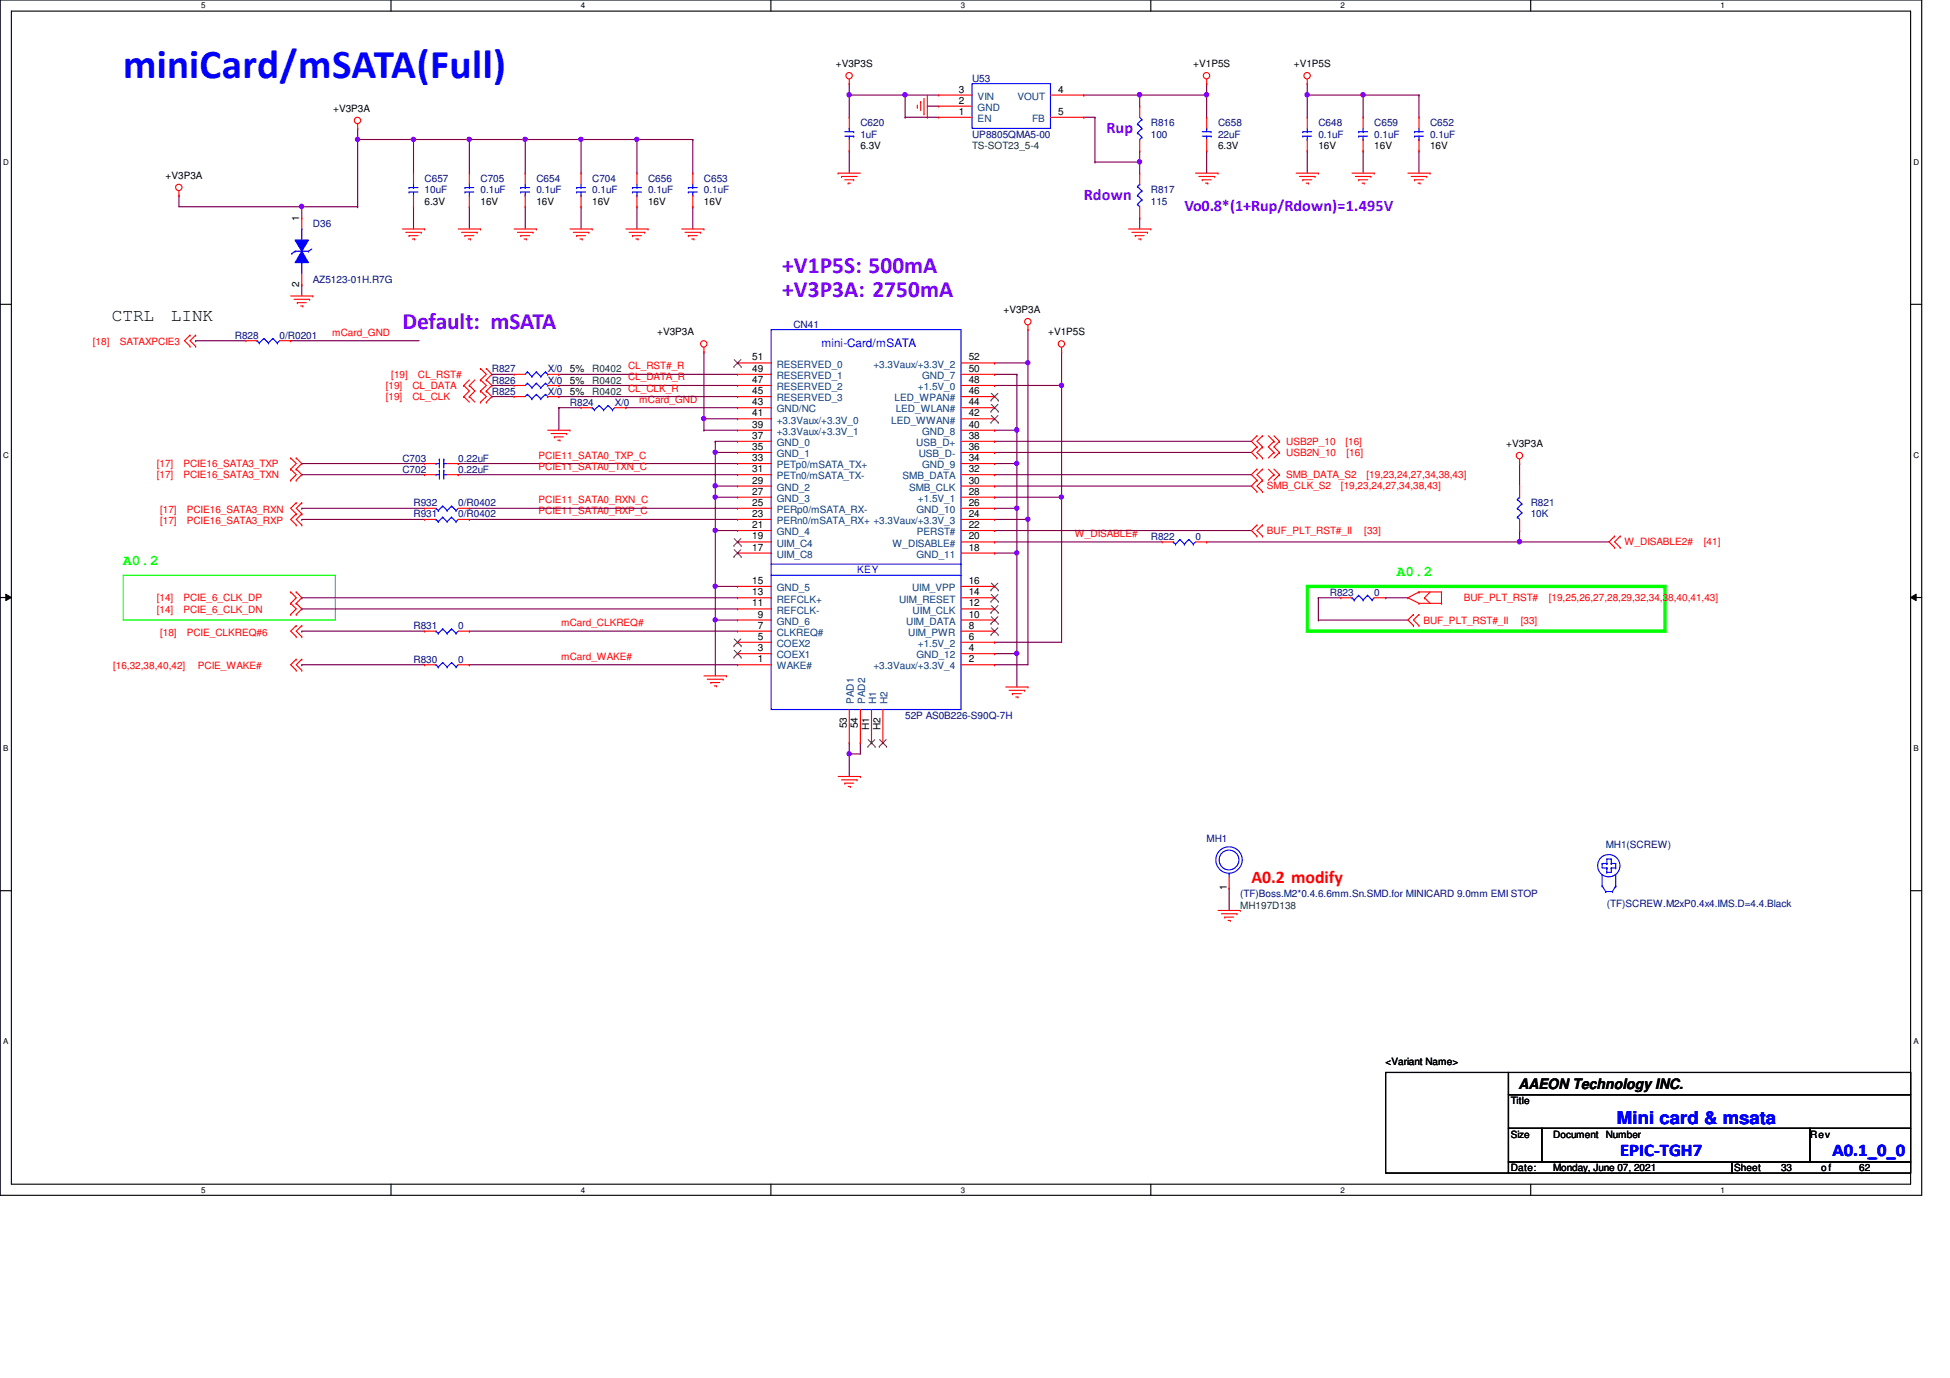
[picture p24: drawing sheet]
<svg xmlns="http://www.w3.org/2000/svg" width="297mm" height="210mm" viewBox="0 0 297 210" stroke-linecap="round" stroke-linejoin="round" font-family="sans-serif">
<defs><g id="words">
<text font-size="6.3" fill="#00f" x="18.8" y="11.9">miniCard/mSATA(Full)</text>
<g font-size="3.6" fill="#8000ff">
<text x="119.2" y="41.7">+V1P5S: 500mA</text>
<text x="119.2" y="45.2">+V3P3A: 2750mA</text>
<text x="61.3" y="50.2">Default: mSATA</text>
</g>
<g font-size="2.7">
<text x="17.1" y="48.9">CTRL</text>
<text x="26" y="48.9">LINK</text>
</g>
<text font-size="2.7" fill="#f00" x="190.6" y="134.5">A0.2 modify</text>
<g font-size="2.7" fill="#00f">
<text x="246.3" y="171.2">Mini card &amp; msata</text>
<text x="246.8" y="176.1">EPIC-TGH7</text>
<text x="279.1" y="176.1">A0.1_0_0</text>
</g>
<g font-size="2.5" fill="#8000ff">
<text x="168.5" y="20.2">Rup</text>
<text x="165.1" y="30.4">Rdown</text>
<text x="180.4" y="32.1">Vo0.8*(1+Rup/Rdown)=1.495V</text>
</g>
<g font-size="2.2" fill="#0f0">
<text x="18.8" y="86.1">A0.2</text>
<text x="212.8" y="87.8">A0.2</text>
</g>
<text font-size="2.2" x="231.3" y="165.9">AAEON Technology INC.</text>
<text font-size="1.8" fill="#00f" x="125.1" y="52.8">mini-Card/mSATA</text>
<g font-size="1.5">
<text x="127.3" y="10.2">+V3P3S</text>
<text x="181.8" y="10.2">+V1P5S</text>
<text x="197.1" y="10.2">+V1P5S</text>
<text x="50.8" y="17.1">+V3P3A</text>
<text x="146" y="17.5">1</text>
<text x="146" y="15.8">2</text>
<text x="146" y="14.1">3</text>
<text x="161.2" y="14.1">4</text>
<text x="161.2" y="17.5">5</text>
<text x="131.1" y="22.6">6.3V</text>
<text x="185.5" y="22.6">6.3V</text>
<text x="200.8" y="22.6">16V</text>
<text x="209.3" y="22.6">16V</text>
<text x="217.8" y="22.6">16V</text>
<text x="25.2" y="27.3">+V3P3A</text>
<text x="45.6" y="33.7" transform="rotate(-90 45.6 33.7)">1</text>
<text x="64.7" y="31.2">6.3V</text>
<text x="73.2" y="31.2">16V</text>
<text x="81.7" y="31.2">16V</text>
<text x="90.2" y="31.2">16V</text>
<text x="98.7" y="31.2">16V</text>
<text x="107.2" y="31.2">16V</text>
<text x="45.6" y="43.7" transform="rotate(-90 45.6 43.7)">2</text>
<text x="152.9" y="47.7">+V3P3A</text>
<text x="100.1" y="51.1">+V3P3A</text>
<text x="159.7" y="51.1">+V1P5S</text>
<text x="86.8" y="56.7">5%</text>
<text x="86.8" y="58.4">5%</text>
<text x="114.6" y="58.3">47</text>
<text x="114.6" y="56.6">49</text>
<text x="114.6" y="54.9">51</text>
<text x="147.6" y="58.3">48</text>
<text x="147.6" y="56.6">50</text>
<text x="147.6" y="54.9">52</text>
<text x="86.8" y="60.1">5%</text>
<text x="114.6" y="65.2">39</text>
<text x="114.6" y="63.4">41</text>
<text x="114.6" y="61.7">43</text>
<text x="114.6" y="60">45</text>
<text x="147.6" y="65.2">40</text>
<text x="147.6" y="63.4">42</text>
<text x="147.6" y="61.7">44</text>
<text x="147.6" y="60">46</text>
<text x="114.6" y="71.9">31</text>
<text x="114.6" y="70.2">33</text>
<text x="114.6" y="68.5">35</text>
<text x="114.6" y="66.8">37</text>
<text x="147.6" y="71.9">32</text>
<text x="147.6" y="70.2">34</text>
<text x="147.6" y="68.5">36</text>
<text x="147.6" y="66.8">38</text>
<text x="229.4" y="68.1">+V3P3A</text>
<text x="114.6" y="77">25</text>
<text x="114.6" y="75.4">27</text>
<text x="114.6" y="73.7">29</text>
<text x="147.6" y="77">26</text>
<text x="147.6" y="75.4">28</text>
<text x="147.6" y="73.7">30</text>
<text x="114.6" y="83.9">17</text>
<text x="114.6" y="82.2">19</text>
<text x="114.6" y="80.4">21</text>
<text x="114.6" y="78.7">23</text>
<text x="147.6" y="83.9">18</text>
<text x="147.6" y="82.2">20</text>
<text x="147.6" y="80.4">22</text>
<text x="147.6" y="78.7">24</text>
<text x="114.6" y="88.9">15</text>
<text x="147.6" y="88.9">16</text>
<text x="114.6" y="92.4">11</text>
<text x="114.6" y="90.7">13</text>
<text x="115.4" y="95.8">7</text>
<text x="115.4" y="94.1">9</text>
<text x="147.6" y="95.8">8</text>
<text x="147.6" y="94.1">10</text>
<text x="147.6" y="92.4">12</text>
<text x="147.6" y="90.7">14</text>
<text x="115.4" y="100.9">1</text>
<text x="115.4" y="99.2">3</text>
<text x="115.4" y="97.5">5</text>
<text x="147.6" y="100.9">2</text>
<text x="147.6" y="99.2">4</text>
<text x="147.6" y="97.5">6</text>
<text x="129" y="111" transform="rotate(-90 129 111)">53</text>
<text x="130.7" y="111" transform="rotate(-90 130.7 111)">54</text>
<text x="132.4" y="111.2" transform="rotate(-90 132.4 111.2)">H1</text>
<text x="134.1" y="111.2" transform="rotate(-90 134.1 111.2)">H2</text>
<text x="186.9" y="135.6" transform="rotate(-90 186.9 135.6)">1</text>
<text x="211.1" y="162.2">&lt;Variant Name&gt;</text>
<text x="230.1" y="168.1">Title</text>
<text x="230.1" y="173.3">Size</text>
<text x="236.6" y="173.3">Document</text>
<text x="244.6" y="173.3">Number</text>
<text x="275.7" y="173.3">Rev</text>
<text x="230.1" y="178.4">Date:</text>
<text x="236.6" y="178.4">Monday, June 07, 2021</text>
<text x="264.2" y="178.4">Sheet</text>
<text x="271.3" y="178.4">33</text>
<text x="277.4" y="178.4">of</text>
<text x="283.2" y="178.4">62</text>
</g>
<g font-size="1.5" fill="#000080">
<text x="148.1" y="12.4">U53</text>
<text x="131.1" y="19.3">C620</text>
<text x="131.1" y="21">1uF</text>
<text x="148.1" y="21">UP8805QMA5-00</text>
<text x="175.3" y="19.3">R816</text>
<text x="175.3" y="21">100</text>
<text x="185.5" y="19.3">C658</text>
<text x="185.5" y="21">22uF</text>
<text x="200.8" y="19.3">C648</text>
<text x="200.8" y="21">0.1uF</text>
<text x="209.3" y="19.3">C659</text>
<text x="209.3" y="21">0.1uF</text>
<text x="217.8" y="19.3">C652</text>
<text x="217.8" y="21">0.1uF</text>
<text x="64.7" y="27.8">C657</text>
<text x="64.7" y="29.5">10uF</text>
<text x="73.2" y="27.8">C705</text>
<text x="73.2" y="29.5">0.1uF</text>
<text x="81.7" y="27.8">C654</text>
<text x="81.7" y="29.5">0.1uF</text>
<text x="90.2" y="27.8">C704</text>
<text x="90.2" y="29.5">0.1uF</text>
<text x="98.7" y="27.8">C656</text>
<text x="98.7" y="29.5">0.1uF</text>
<text x="107.2" y="27.8">C653</text>
<text x="107.2" y="29.5">0.1uF</text>
<text x="175.3" y="29.5">R817</text>
<text x="47.7" y="34.6">D36</text>
<text x="175.3" y="31.2">115</text>
<text x="47.7" y="43.1">AZ5123-01H.R7G</text>
<text x="35.8" y="51.6">R828</text>
<text x="42.6" y="51.6">0/R0201</text>
<text x="120.9" y="49.9">CN41</text>
<text x="74.9" y="56.7">R827</text>
<text x="74.9" y="58.4">R826</text>
<text x="83.4" y="56.7">X/0</text>
<text x="83.4" y="58.4">X/0</text>
<text x="74.9" y="60.1">R825</text>
<text x="83.4" y="60.1">X/0</text>
<text x="86.8" y="61.8">R824</text>
<text x="93.6" y="61.8">X/0</text>
<text x="61.3" y="70.3">C703</text>
<text x="69.8" y="70.3">0.22uF</text>
<text x="61.3" y="72">C702</text>
<text x="63" y="77.1">R932</text>
<text x="69.8" y="77.1">0/R0402</text>
<text x="69.8" y="72">0.22uF</text>
<text x="233.2" y="77.1">R821</text>
<text x="63" y="78.8">R931</text>
<text x="69.8" y="78.8">0/R0402</text>
<text x="175.3" y="82.2">R822</text>
<text x="182.1" y="82.2">0</text>
<text x="233.2" y="78.8">10K</text>
<text x="63" y="95.8">R831</text>
<text x="69.8" y="95.8">0</text>
<text x="202.6" y="90.7">R823</text>
<text x="209.3" y="90.7">0</text>
<text x="63" y="101">R830</text>
<text x="69.8" y="101">0</text>
<text x="137.9" y="109.5">52P AS0B226-S90Q-7H</text>
<text x="183.8" y="128.2">MH1</text>
<text x="244.6" y="129.2">MH1(SCREW)</text>
<text x="188.9" y="136.7">(TF)Boss.M2*0.4.6.6mm.Sn.SMD.for MINICARD 9.0mm EMI STOP</text>
<text x="244.8" y="138.2">(TF)SCREW.M2xP0.4x4.IMS.D=4.4.Black</text>
</g>
<g font-size="1.5" fill="#004080">
<text x="148.9" y="16.9">GND</text>
<text x="148.9" y="15.2">VIN</text>
<text x="155" y="15.2">VOUT</text>
<text x="148.9" y="18.6">EN</text>
<text x="157.2" y="18.6">FB</text>
<text x="118.3" y="59.4">RESERVED_2</text>
<text x="118.3" y="57.7">RESERVED_1</text>
<text x="118.3" y="56">RESERVED_0</text>
<text x="133.1" y="56">+3.3Vaux/+3.3V_2</text>
<text x="139.8" y="59.4">+1.5V_0</text>
<text x="140.5" y="57.7">GND_7</text>
<text x="118.3" y="64.5">+3.3Vaux/+3.3V_0</text>
<text x="118.3" y="62.8">GND/NC</text>
<text x="118.3" y="61.1">RESERVED_3</text>
<text x="135.8" y="64.5">LED_WWAN#</text>
<text x="136.3" y="61.1">LED_WPAN#</text>
<text x="136.4" y="62.8">LED_WLAN#</text>
<text x="118.3" y="71.3">PETp0/mSATA_TX+</text>
<text x="118.3" y="69.6">GND_1</text>
<text x="118.3" y="67.9">GND_0</text>
<text x="118.3" y="66.3">+3.3Vaux/+3.3V_1</text>
<text x="139.6" y="67.9">USB_D+</text>
<text x="140" y="69.6">USB_D-</text>
<text x="140.5" y="71.3">GND_9</text>
<text x="140.5" y="66.3">GND_8</text>
<text x="118.3" y="76.5">GND_3</text>
<text x="118.3" y="74.8">GND_2</text>
<text x="118.3" y="73">PETn0/mSATA_TX-</text>
<text x="137.5" y="73">SMB_DATA</text>
<text x="138.5" y="74.8">SMB_CLK</text>
<text x="139.8" y="76.5">+1.5V_1</text>
<text x="118.3" y="83.3">UIM_C4</text>
<text x="118.3" y="81.5">GND_4</text>
<text x="118.3" y="79.8">PERn0/mSATA_RX+ +3.3Vaux/+3.3V_3</text>
<text x="118.3" y="78.1">PERp0/mSATA_RX-</text>
<text x="136" y="83.3">W_DISABLE#</text>
<text x="139.6" y="78.1">GND_10</text>
<text x="139.7" y="81.5">PERST#</text>
<text x="118.3" y="85">UIM_C8</text>
<text x="139.6" y="85">GND_11</text>
<text x="118.3" y="95.2">GND_6</text>
<text x="118.3" y="93.5">REFCLK-</text>
<text x="118.3" y="91.8">REFCLK+</text>
<text x="118.3" y="90">GND_5</text>
<text x="136.9" y="91.8">UIM_RESET</text>
<text x="138" y="95.2">UIM_DATA</text>
<text x="138.9" y="90">UIM_VPP</text>
<text x="139" y="93.5">UIM_CLK</text>
<text x="118.3" y="102">WAKE#</text>
<text x="118.3" y="100.3">COEX1</text>
<text x="118.3" y="98.6">COEX2</text>
<text x="118.3" y="96.9">CLKREQ#</text>
<text x="133.1" y="102">+3.3Vaux/+3.3V_4</text>
<text x="138.3" y="96.9">UIM_PWR</text>
<text x="139.6" y="100.3">GND_12</text>
<text x="139.8" y="98.6">+1.5V_2</text>
<text x="130.1" y="107.2" transform="rotate(-90 130.1 107.2)">PAD1</text>
<text x="131.8" y="107.2" transform="rotate(-90 131.8 107.2)">PAD2</text>
<text x="133.5" y="107.2" transform="rotate(-90 133.5 107.2)">H1</text>
<text x="135.2" y="107.2" transform="rotate(-90 135.2 107.2)">H2</text>
</g>
<g font-size="1.5" fill="#008000">
<text x="148.1" y="22.6">TS-SOT23_5-4</text>
<text x="90.2" y="56.7">R0402</text>
<text x="90.2" y="58.4">R0402</text>
<text x="90.2" y="60.1">R0402</text>
<text x="188.9" y="138.4">MH197D138</text>
</g>
<g font-size="1.5" fill="#f00">
<text x="14.1" y="52.6">[18]</text>
<text x="18.2" y="52.6">SATAXPCIE3</text>
<text x="50.6" y="51.1">mCard_GND</text>
<text x="58.8" y="59.3">[19]</text>
<text x="59.6" y="57.5">[19]</text>
<text x="62.8" y="59.3">CL_DATA</text>
<text x="63.7" y="57.5">CL_RST#</text>
<text x="95.7" y="56.3">CL_RST#_R</text>
<text x="95.7" y="58">CL_DATA_R</text>
<text x="95.7" y="59.6">CL_CLK_R</text>
<text x="58.8" y="61">[19]</text>
<text x="62.8" y="61">CL_CLK</text>
<text x="97.4" y="61.3">mCard_GND</text>
<text x="23.9" y="71.2">[17]</text>
<text x="27.9" y="71.2">PCIE16_SATA3_TXP</text>
<text x="82" y="69.8">PCIE11_SATA0_TXP_C</text>
<text x="82" y="71.5">PCIE11_SATA0_TXN_C</text>
<text x="195.9" y="69.5">USB2N_10</text>
<text x="195.9" y="67.8">USB2P_10</text>
<text x="204.9" y="67.8">[16]</text>
<text x="205.1" y="69.5">[16]</text>
<text x="23.9" y="72.9">[17]</text>
<text x="27.9" y="72.9">PCIE16_SATA3_TXN</text>
<text x="82" y="76.7">PCIE11_SATA0_RXN_C</text>
<text x="193" y="74.5">SMB_CLK_S2</text>
<text x="195.9" y="72.9">SMB_DATA_S2</text>
<text x="204.3" y="74.5">[19,23,24,27,34,38,43]</text>
<text x="208.1" y="72.9">[19,23,24,27,34,38,43]</text>
<text x="24.4" y="79.8">[17]</text>
<text x="24.4" y="78.1">[17]</text>
<text x="28.4" y="79.8">PCIE16_SATA3_RXP</text>
<text x="28.4" y="78.1">PCIE16_SATA3_RXN</text>
<text x="82" y="78.4">PCIE11_SATA0_RXP_C</text>
<text x="163.7" y="81.8">W_DISABLE#</text>
<text x="193" y="81.4">BUF_PLT_RST#_II</text>
<text x="207.8" y="81.4">[33]</text>
<text x="247.5" y="83.1">W_DISABLE2#</text>
<text x="259.5" y="83.1">[41]</text>
<text x="23.9" y="91.6">[14]</text>
<text x="23.9" y="93.3">[14]</text>
<text x="27.9" y="91.6">PCIE_6_CLK_DP</text>
<text x="27.9" y="93.3">PCIE_6_CLK_DN</text>
<text x="85.5" y="95.4">mCard_CLKREQ#</text>
<text x="216.8" y="95">BUF_PLT_RST#_II</text>
<text x="223" y="91.6">BUF_PLT_RST#</text>
<text x="231.6" y="95">[33]</text>
<text x="235.9" y="91.6">[19,25,26,27,28,29,32,34,38,40,41,43]</text>
<text x="17.2" y="102">[16,32,38,40,42]</text>
<text x="24.4" y="96.9">[18]</text>
<text x="28.4" y="96.9">PCIE_CLKREQ#6</text>
<text x="30.1" y="102">PCIE_WAKE#</text>
<text x="85.5" y="100.5">mCard_WAKE#</text>
</g>
<text font-size="1.5" fill="#00f" x="130.6" y="87.3">KEY</text>
<g font-size="1.2">
<text x="30.6" y="1.3">5</text>
<text x="88.5" y="1.3">4</text>
<text x="146.3" y="1.3">3</text>
<text x="204.2" y="1.3">2</text>
<text x="262.1" y="1.3">1</text>
<text x=".5" y="25.1">D</text>
<text x="291.5" y="25.1">D</text>
<text x=".5" y="69.8">C</text>
<text x="291.5" y="69.8">C</text>
<text x=".5" y="114.4">B</text>
<text x="291.5" y="114.4">B</text>
<text x=".5" y="159.1">A</text>
<text x="291.5" y="159.1">A</text>
<text x="30.6" y="181.7">5</text>
<text x="88.5" y="181.7">4</text>
<text x="146.3" y="181.7">3</text>
<text x="204.2" y="181.7">2</text>
<text x="262.1" y="181.7">1</text>
</g>
</g></defs>
<path d="M0 0h292.7v182.1h-292.7zM1.7 1.7h289.3v178.7h-289.3z" fill="none" stroke="#000" stroke-width=".17"/>
<g fill="#fff">
<path d="M30.6 .2h.7v1.3h-.7z"/>
<path d="M30.6 180.6h.7v1.3h-.7z"/>
</g>
<path d="M59.6 0v1.7M59.6 180.4v1.7" fill="none" stroke="#000" stroke-width=".17"/>
<g fill="#fff">
<path d="M88.5 .2h.6v1.3h-.6z"/>
<path d="M88.5 180.6h.6v1.3h-.6z"/>
</g>
<path d="M117.4 0v1.7M117.4 180.4v1.7" fill="none" stroke="#000" stroke-width=".17"/>
<g fill="#fff">
<path d="M146.3 .2h.7v1.3h-.7z"/>
<path d="M146.3 180.6h.7v1.3h-.7z"/>
</g>
<path d="M175.3 0v1.7M175.3 180.4v1.7" fill="none" stroke="#000" stroke-width=".17"/>
<g fill="#fff">
<path d="M204.2 .2h.6v1.3h-.6z"/>
<path d="M204.2 180.6h.6v1.3h-.6z"/>
</g>
<path d="M233.2 0v1.7M233.2 180.4v1.7" fill="none" stroke="#000" stroke-width=".17"/>
<g fill="#fff">
<path d="M262.1 .2h.6v1.3h-.6z"/>
<path d="M262.1 180.6h.6v1.3h-.6z"/>
<path d="M.5 24h.8v1.4h-.8z"/>
<path d="M291.5 24h.8v1.4h-.8z"/>
<path d="M.5 68.7h.8v1.3h-.8z"/>
<path d="M291.5 68.7h.8v1.3h-.8z"/>
</g>
<path d="M0 46.4h1.7M291 46.4h1.7" fill="none" stroke="#000" stroke-width=".17"/>
<g fill="#fff">
<path d="M.5 113.3h.7v1.4h-.7z"/>
<path d="M291.5 113.3h.7v1.4h-.7z"/>
</g>
<path d="M0 91h1.7M291 91h1.7" fill="none" stroke="#000" stroke-width=".17"/>
<path d="M.9 90.5l.8 .5-.8 .5zM291 91l.9-.5v1z" fill="#000"/>
<path d="M.9 90.5l.8 .5-.8 .5zM291 91l.9-.5v1z" fill="none" stroke="#000" stroke-width=".15"/>
<g fill="#fff">
<path d="M.5 158h.7v1.3h-.7z"/>
<path d="M291.5 158h.7v1.3h-.7z"/>
</g>
<path d="M0 135.7h1.7M291 135.7h1.7" fill="none" stroke="#000" stroke-width=".17"/>
<path d="M18.8 87.6h32.3v6.8h-32.3z" fill="none" stroke="#0f0" stroke-width=".17"/>
<path d="M199.1 89.3h54.5v6.8h-54.5z" fill="none" stroke="#0f0" stroke-width=".51"/>
<path d="M151.5 55.3h.1M151.5 57h.1M151.5 57h3.4M154.9 57h.1M154.9 57v13.6M156.6 50.2h.1M156.6 50.2v5.1h-5.1M151.5 65.5h.1M151.5 65.5h3.4M154.9 65.5h.1" fill="none" stroke="#800040" stroke-width=".17"/>
<circle cx="154.9" cy="70.6" r=".32" fill="#f0f"/>
<circle cx="154.9" cy="70.6" r=".32" fill="none" stroke="#f0f" stroke-width=".17"/>
<circle cx="154.9" cy="65.5" r=".33" fill="#f0f"/>
<circle cx="154.9" cy="65.5" r=".33" fill="none" stroke="#f0f" stroke-width=".17"/>
<path d="M151.5 70.6h.1M151.5 77.4h.1M151.5 70.6h3.4M151.5 77.4h3.4M154.9 70.6h.1M154.9 77.4h.1M154.9 70.6v13.6" fill="none" stroke="#800040" stroke-width=".17"/>
<circle cx="154.9" cy="77.4" r=".32" fill="#f0f"/>
<circle cx="154.9" cy="77.4" r=".32" fill="none" stroke="#f0f" stroke-width=".17"/>
<path d="M151.5 84.2h.1M151.5 84.2h3.4M154.9 84.2h.1M154.9 84.2v15.4" fill="none" stroke="#800040" stroke-width=".17"/>
<circle cx="154.9" cy="99.5" r=".33" fill="#f0f"/>
<circle cx="154.9" cy="99.5" r=".33" fill="none" stroke="#f0f" stroke-width=".17"/>
<circle cx="154.9" cy="84.2" r=".32" fill="#f0f"/>
<circle cx="154.9" cy="84.2" r=".32" fill="none" stroke="#f0f" stroke-width=".17"/>
<path d="M156.6 55.3h.1M156.6 55.3v23.8M151.5 99.6h.1M151.5 99.6h3.4M154.9 99.6h.1M154.9 99.6v5M151.5 101.3h.1M151.5 101.3h5.1" fill="none" stroke="#800040" stroke-width=".17"/>
<circle cx="156.6" cy="55.3" r=".32" fill="#f0f"/>
<circle cx="156.6" cy="55.3" r=".32" fill="none" stroke="#f0f" stroke-width=".17"/>
<path d="M151.5 58.7h.1M151.5 58.7h10.2M161.7 53.6h.1M161.7 58.7h.1M161.7 53.6v22.1h-10.2M151.5 75.7h.1" fill="none" stroke="#800040" stroke-width=".17"/>
<circle cx="161.7" cy="75.7" r=".32" fill="#f0f"/>
<circle cx="161.7" cy="75.7" r=".32" fill="none" stroke="#f0f" stroke-width=".17"/>
<circle cx="161.7" cy="58.7" r=".32" fill="#f0f"/>
<circle cx="161.7" cy="58.7" r=".32" fill="none" stroke="#f0f" stroke-width=".17"/>
<path d="M161.7 75.7h.1M161.7 75.7v22.1h-10.2M151.5 97.8h.1M183.8 82.5h.1M183.8 82.5h47.7" fill="none" stroke="#800040" stroke-width=".17"/>
<circle cx="231.4" cy="82.5" r=".33" fill="#f0f"/>
<circle cx="231.4" cy="82.5" r=".33" fill="none" stroke="#f0f" stroke-width=".17"/>
<g fill="none" stroke="#800040" stroke-width=".17">
<path d="M151.5 72.3h.1M151.5 74h.1M151.5 68.9h.1M151.5 67.2h.1M151.5 79.1h.1M151.5 72.3h39.1M151.5 74h39.1M151.5 68.9h39.1M151.5 67.2h39.1M151.5 79.1h5.1M156.6 79.1h.1M156.6 79.1v22.2"/>
<path d="M151.5 82.5h.1M151.5 80.8h.1M151.5 82.5h25.5M151.5 80.8h39.1"/>
</g>
<circle cx="156.6" cy="79.1" r=".32" fill="#f0f"/>
<circle cx="156.6" cy="79.1" r=".32" fill="none" stroke="#f0f" stroke-width=".17"/>
<g fill="none" stroke="#800040" stroke-width=".17">
<path d="M165.1 14.5h.1M165.1 14.5h8.5M183.8 12.7h.1M183.8 12.7v1.8M183.8 23h.1M183.8 23v3.4M46 70.6h.1M46 72.3h.1M46 70.6h18.7M46 72.3h18.7M69.8 70.6h.1M69.8 72.3h.1"/>
<path d="M69.8 70.6h42.5M69.8 72.3h42.5M85.1 62.1h.1M85.1 62.1h3.4M85.1 62.1v3.4M95.3 62.1h.1M95.3 62.1h17M46 92.8h.1M46 91.1h.1M46 96.1h.1M46 92.8h66.3M46 91.1h66.3"/>
<path d="M46 96.1h18.7M71.5 96.1h.1M71.5 96.1h40.8M46 101.3h.1M46 101.3h18.7M71.5 101.3h.1M71.5 101.3h40.8"/>
</g>
<circle cx="173.6" cy="14.4" r=".33" fill="#f0f"/>
<circle cx="173.6" cy="14.4" r=".33" fill="none" stroke="#f0f" stroke-width=".17"/>
<path d="M183.8 14.5h.1M183.8 14.5v3.4" fill="none" stroke="#800040" stroke-width=".17"/>
<circle cx="183.8" cy="14.4" r=".33" fill="#f0f"/>
<circle cx="183.8" cy="14.4" r=".33" fill="none" stroke="#f0f" stroke-width=".17"/>
<path d="M27.3 31.5h18.7M46 31.5h.1" fill="none" stroke="#800040" stroke-width=".17"/>
<circle cx="45.9" cy="31.4" r=".33" fill="#f0f"/>
<circle cx="45.9" cy="31.4" r=".33" fill="none" stroke="#f0f" stroke-width=".17"/>
<path d="M54.5 21.3h.1M54.5 21.3v10.2" fill="none" stroke="#800040" stroke-width=".17"/>
<circle cx="54.5" cy="21.2" r=".32" fill="#f0f"/>
<circle cx="54.5" cy="21.2" r=".32" fill="none" stroke="#f0f" stroke-width=".17"/>
<path d="M54.5 19.6h.1M54.5 19.6v1.7M129.4 12.7h.1M129.4 12.7v1.8M27.3 29.8h.1M27.3 29.8v1.7M63 21.3h.1M63 21.3v5.1" fill="none" stroke="#800040" stroke-width=".17"/>
<circle cx="63" cy="21.2" r=".32" fill="#f0f"/>
<circle cx="63" cy="21.2" r=".32" fill="none" stroke="#f0f" stroke-width=".17"/>
<path d="M129.4 14.5h.1M129.4 14.5h8.5" fill="none" stroke="#800040" stroke-width=".17"/>
<circle cx="137.8" cy="14.4" r=".33" fill="#f0f"/>
<circle cx="137.8" cy="14.4" r=".33" fill="none" stroke="#f0f" stroke-width=".17"/>
<circle cx="129.3" cy="14.4" r=".33" fill="#f0f"/>
<circle cx="129.3" cy="14.4" r=".33" fill="none" stroke="#f0f" stroke-width=".17"/>
<g fill="none" stroke="#800040" stroke-width=".17">
<path d="M129.4 14.5h.1M129.4 14.5v3.4M137.9 17.9h.1M137.9 14.5h.1M137.9 17.9h5.1M137.9 14.5v3.4M137.9 14.5h5.1M141.3 16.2h.1M141.3 16.2h1.7M54.5 21.3h.1M54.5 21.3h25.5M63 31.5h.1"/>
<path d="M63 21.3h.1M63 31.5v3.4M71.5 31.5h.1M71.5 21.3h.1M71.5 21.3v5.1M71.5 31.5v3.4M80 31.5h.1M80 31.5v3.4M129.4 23h.1M129.4 23v3.4"/>
</g>
<circle cx="80" cy="21.2" r=".32" fill="#f0f"/>
<circle cx="80" cy="21.2" r=".32" fill="none" stroke="#f0f" stroke-width=".17"/>
<circle cx="71.5" cy="21.2" r=".32" fill="#f0f"/>
<circle cx="71.5" cy="21.2" r=".32" fill="none" stroke="#f0f" stroke-width=".17"/>
<path d="M165.1 17.9h.1M165.1 17.9h1.7M166.8 17.9h.1M166.8 17.9v6.8M173.6 14.5h.1M173.6 14.5v1.7M173.6 14.5h10.2M80 21.3h.1M80 21.3v5.1M166.8 24.7h.1M166.8 24.7h6.8" fill="none" stroke="#800040" stroke-width=".17"/>
<circle cx="173.6" cy="24.7" r=".32" fill="#f0f"/>
<circle cx="173.6" cy="24.7" r=".32" fill="none" stroke="#f0f" stroke-width=".17"/>
<path d="M80 21.3h.1M80 21.3h8.5M88.5 31.5h.1M88.5 21.3h.1M88.5 21.3v5.1M88.5 31.5v3.4M173.6 23h.1M173.6 23v1.7" fill="none" stroke="#800040" stroke-width=".17"/>
<circle cx="88.5" cy="21.2" r=".32" fill="#f0f"/>
<circle cx="88.5" cy="21.2" r=".32" fill="none" stroke="#f0f" stroke-width=".17"/>
<path d="M88.5 21.3h.1M88.5 21.3h8.5M97 31.5h.1M97 21.3h.1M97 21.3v5.1M97 31.5v3.4M173.6 24.7h.1M173.6 33.2h.1M173.6 24.7v1.7M173.6 33.2v1.7" fill="none" stroke="#800040" stroke-width=".17"/>
<circle cx="97" cy="21.2" r=".32" fill="#f0f"/>
<circle cx="97" cy="21.2" r=".32" fill="none" stroke="#f0f" stroke-width=".17"/>
<g fill="none" stroke="#800040" stroke-width=".17">
<path d="M199.1 14.5h.1M199.1 14.5v3.4M97 21.3h.1M97 21.3h8.5M105.5 31.5h.1M105.5 21.3h.1M105.5 21.3v5.1M105.5 31.5v3.4M199.1 23h.1M199.1 23v3.4M231.5 70.6h.1M231.5 70.6v3.4"/>
<path d="M231.5 80.8h.1M231.5 82.5h.1M231.5 80.8v1.7M231.5 82.5h13.6"/>
</g>
<circle cx="199.1" cy="14.4" r=".33" fill="#f0f"/>
<circle cx="199.1" cy="14.4" r=".33" fill="none" stroke="#f0f" stroke-width=".17"/>
<path d="M207.6 14.5h.1M207.6 14.5v3.4" fill="none" stroke="#800040" stroke-width=".17"/>
<circle cx="207.6" cy="14.4" r=".33" fill="#f0f"/>
<circle cx="207.6" cy="14.4" r=".33" fill="none" stroke="#f0f" stroke-width=".17"/>
<g fill="none" stroke="#800040" stroke-width=".17">
<path d="M199.1 14.5h.1M199.1 12.7h.1M199.1 14.5h17.1M199.1 12.7v1.8M207.6 14.5h.1M216.2 14.5h.1M216.2 14.5v3.4M207.6 23h.1M207.6 23v3.4M216.2 23h.1M216.2 23v3.4M129.4 113.2h.1"/>
<path d="M129.4 114.9h.1M129.4 113.2v1.7M129.4 114.9h1.7"/>
</g>
<circle cx="129.3" cy="114.8" r=".32" fill="#f0f"/>
<circle cx="129.3" cy="114.8" r=".32" fill="none" stroke="#f0f" stroke-width=".17"/>
<path d="M107.2 63.8h.1M107.2 63.8h5.1M129.4 114.9h.1M129.4 114.9v3.4M131.1 113.2h.1M131.1 113.2v1.7" fill="none" stroke="#800040" stroke-width=".17"/>
<circle cx="107.2" cy="63.8" r=".32" fill="#f0f"/>
<circle cx="107.2" cy="63.8" r=".32" fill="none" stroke="#f0f" stroke-width=".17"/>
<path d="M107.2 53.6h.1M107.2 53.6v11.9M107.2 65.5h.1M107.2 63.8h.1M107.2 65.5h5.1M109 67.2h.1M109 68.9h.1M109 67.2h3.3M109 67.2v1.7M109 68.9h3.3" fill="none" stroke="#800040" stroke-width=".17"/>
<circle cx="108.9" cy="68.9" r=".32" fill="#f0f"/>
<circle cx="108.9" cy="68.9" r=".32" fill="none" stroke="#f0f" stroke-width=".17"/>
<path d="M109 68.9h.1M109 74h.1M109 68.9v5.1M109 74h3.3" fill="none" stroke="#800040" stroke-width=".17"/>
<circle cx="108.9" cy="74" r=".33" fill="#f0f"/>
<circle cx="108.9" cy="74" r=".33" fill="none" stroke="#f0f" stroke-width=".17"/>
<path d="M109 74h.1M109 75.7h.1M109 74v1.7M109 75.7h3.3" fill="none" stroke="#800040" stroke-width=".17"/>
<circle cx="108.9" cy="75.7" r=".32" fill="#f0f"/>
<circle cx="108.9" cy="75.7" r=".32" fill="none" stroke="#f0f" stroke-width=".17"/>
<path d="M109 75.7h.1M109 75.7v5.1M109 80.8h.1M109 80.8h3.3" fill="none" stroke="#800040" stroke-width=".17"/>
<circle cx="108.9" cy="80.8" r=".32" fill="#f0f"/>
<circle cx="108.9" cy="80.8" r=".32" fill="none" stroke="#f0f" stroke-width=".17"/>
<path d="M109 80.8h.1M109 89.3h.1M109 80.8v8.5M109 89.3h3.3" fill="none" stroke="#800040" stroke-width=".17"/>
<circle cx="108.9" cy="89.3" r=".32" fill="#f0f"/>
<circle cx="108.9" cy="89.3" r=".32" fill="none" stroke="#f0f" stroke-width=".17"/>
<path d="M109 89.3h.1M109 94.4h.1M109 89.3v13.7M109 94.4h3.3" fill="none" stroke="#800040" stroke-width=".17"/>
<circle cx="108.9" cy="94.4" r=".32" fill="#f0f"/>
<circle cx="108.9" cy="94.4" r=".32" fill="none" stroke="#f0f" stroke-width=".17"/>
<g fill="none" stroke="#800040" stroke-width=".17">
<path d="M46 31.5h.1M46 31.5v1.7M46 31.5h8.5M54.5 31.5h.1M29.8 51.9h.1M29.8 51.9h7.7M44.3 51.9h.1M44.3 51.9h19.5M46 43.4h.1M46 43.4v1.7M74.9 57h.1M74.9 58.7h.1"/>
<path d="M74.9 57h3.4M74.9 58.7h3.4M85.1 57h.1M85.1 58.7h.1M85.1 57h27.2M85.1 58.7h27.2M46 79.1h.1M46 77.4h.1M46 79.1h18.7M46 77.4h18.7M71.5 79.1h.1M71.5 77.4h.1"/>
<path d="M71.5 79.1h40.8M71.5 77.4h40.8M74.9 60.4h.1M74.9 60.4h3.4M85.1 60.4h.1M85.1 60.4h27.2M200.8 91.1h.1M200.8 94.4h.1M200.8 91.1h3.5M200.8 91.1v3.3M200.8 94.4h13.7M211.1 91.1h.1"/>
<path d="M211.1 91.1h3.4M187.2 135.3h.1M187.2 135.3v3.4"/>
</g>
<g fill="none" stroke="#f00" stroke-width=".17">
<path d="M54.5 19.6h.1M54.5 18.9v.7M129.4 12.7h.1M129.4 12.1v.6M139.7 16.3h.1M139.7 16v.3M140.2 15.5h.1M140.2 15.5v1.3M140.8 17.4h.1M140.8 15v2.4M141.3 17.9h.1M141.3 14.5v3.4"/>
<path d="M183.8 12.7h.1M183.8 17.9h.1M183.8 12.1v.6M183.8 17.9v1.7M199.1 12.7h.1M199.1 12.1v.6M216.2 17.9h.1M216.2 17.9v1.7M27.3 29.8h.1M27.3 29.1v.7M61.3 34.9h3.4M61.8 35.4h2.4"/>
<path d="M62.3 35.9h.1M62.3 35.9h1.4M62.8 36.4h.4M63.2 36.4h.1M64.2 35.4h.1M64.7 34.9h.1M69.8 34.9h3.4M70.3 35.4h2.4M70.8 35.9h.1M70.8 35.9h1.4M71.3 36.4h.4M71.5 26.4h.1"/>
<path d="M71.5 31.5h.1M71.5 26.4v1.7M71.5 29.8v1.7M71.7 36.4h.1M72.7 35.4h.1M73.2 34.9h.1M78.3 34.9h3.4M78.8 35.4h2.4M79.3 35.9h.1M79.3 35.9h1.4M79.8 36.4h.4M80.2 36.4h.1"/>
<path d="M81.2 35.4h.1M81.7 34.9h.1M86.8 34.9h3.4M87.3 35.4h2.4M87.8 35.9h.1M87.8 35.9h1.4M88.3 36.4h.4M88.7 36.4h.1M89.7 35.4h.1M90.2 34.9h.1M95.3 34.9h3.4M95.8 35.4h2.4"/>
<path d="M96.3 35.9h.1M96.3 35.9h1.4M96.9 36.4h.3M97 26.4h.1M97 31.5h.1M97 26.4v1.7M97 29.8v1.7M97.2 36.4h.1M98.2 35.4h.1M98.7 34.9h.1M103.8 34.9h3.4M104.3 35.4h2.4"/>
<path d="M104.9 35.9h.1M104.9 35.9h1.3M105.4 36.4h.3M105.5 26.4h.1M105.5 31.5h.1M105.5 26.4v1.7M105.5 29.8v1.7M105.7 36.4h.1M106.7 35.4h.1M107.2 34.9h.1M127.7 26.4h.1M127.7 26.4h3.4"/>
<path d="M128.2 26.9h.1M128.2 26.9h2.4M128.7 27.4h1.3M129.2 27.9h.1M129.2 27.9h.3M130 27.4h.1M171.9 34.9h3.4M172.4 35.4h2.4M172.9 35.9h.1M172.9 35.9h1.4M173.4 36.4h.4M173.8 36.4h.1"/>
<path d="M174.8 35.4h.1M175.3 34.9h.1M182.1 26.4h3.4M182.6 26.9h2.4M183.1 27.4h.1M183.1 27.4h1.4M183.6 27.9h.4M183.8 23h.1M183.8 21.3v1.7M184 27.9h.1M185 26.9h.1M185.5 26.4h.1"/>
<path d="M197.4 26.4h3.4M197.9 26.9h2.4M198.5 27.4h.1M198.5 27.4h1.3M199 27.9h.3M199.3 27.9h.1M200.3 26.9h.1M200.8 26.4h.1M205.9 26.4h3.4M206.5 26.9h2.3M207 27.4h.1M207 27.4h1.3"/>
<path d="M207.5 27.9h.3M207.8 27.9h.1M208.8 26.9h.1M209.3 26.4h.1M214.5 26.4h3.3M215 26.9h2.3M215.5 27.4h.1M215.5 27.4h1.3M216 27.9h.3M216.2 23h.1M216.2 21.3v1.7M216.3 27.9h.1"/>
<path d="M217.3 26.9h.1M217.8 26.4h.1M29 51.1h.1M29 52.7h.1M29 51.1l-.9 .8 .9 .8M29.8 51.1h.1M29.8 52.7h.1M29.8 51.1l-.8 .8 .8 .8M44.3 45.1h3.4M44.8 45.6h2.4M45.3 46.1h.1M45.3 46.1h1.3"/>
<path d="M45.8 46.6h.3M46.1 46.6h.1M47.2 45.6h.1M47.7 45.1h.1M70.7 58.7h.1M70.7 58.7l.8 .9-.8 .8M71.5 58.7h.1M71.5 57.9l-.8 .8M71.5 58.7l.8 .9-.8 .8M72.3 57.9l-.8 .8M73.2 57.9h.1M73.2 56.1h.1"/>
<path d="M73.2 59.6h.1M73.2 56.1l.9 .9-.9 .9M73.2 57.9l.9 .8-.9 .9M73.2 59.6l.9 .8-.9 .9M74.1 56.1h.1M74.1 57.9h.1M74.1 59.6h.1M74.1 56.1l.8 .9-.8 .9M74.1 57.9l.8 .8-.8 .9M74.1 59.6l.8 .8-.8 .9M78.3 57h.1M78.3 58.7h.1"/>
<path d="M78.3 57h1.7M78.3 58.7h1.7M83.4 57h1.7M83.4 58.7h1.7M85.1 57h.1M85.1 58.7h.1M107.2 53.6h.1M107.2 52.9v.7M156.6 50.2h.1M156.6 49.5v.7M161.7 53.6h.1M161.7 52.9v.7"/>
<path d="M44.3 71.5h.1M44.3 69.8h.1M44.3 73.2h.1M44.3 69.8l.8 .8-.8 .9M44.3 71.5l.8 .8-.8 .9M45.1 69.8h.1M45.1 71.5h.1M45.1 73.2h.1M45.1 78.3h.1M45.1 80h.1M45.1 76.6h.1M45.1 69.8l.9 .8-.9 .9"/>
<path d="M45.1 71.5l.9 .8-.9 .9M45.1 78.3l-.8 .8 .8 .9M45.1 76.6l-.8 .8 .8 .9M46 78.3h.1M46 80h.1M46 76.6h.1M46 78.3l-.9 .8 .9 .9M46 76.6l-.9 .8 .9 .9M64.7 79.1h.1M64.7 77.4h.1M64.7 79.1h1.7M64.7 77.4h1.7"/>
<path d="M69.8 79.1h1.7M69.8 77.4h1.7M70.7 60.4h.1M70.7 60.4l.8 .9M71.5 60.4h.1M71.5 79.1h.1M71.5 77.4h.1M71.5 60.4l.8 .9M73.2 61.3h.1M74.1 61.3h.1M83.4 65.5h3.4M83.9 66h2.4"/>
<path d="M84.5 66.5h.1M84.5 66.5h1.3M85 67.1h.3M85.3 67.1h.1M86.3 66h.1M86.8 65.5h.1M88.5 62.1h.1M88.5 62.1h1.7M93.6 62.1h1.7M95.3 62.1h.1M191.5 80h.1M191.5 71.5h.1"/>
<path d="M191.5 73.2h.1M191.5 74.9h.1M191.5 68.1h.1M191.5 69.8h.1M191.5 66.4h.1M191.5 80l-.9 .8 .9 .9M191.5 71.5l-.9 .8 .9 .9M191.5 73.2l-.9 .8 .9 .9M191.5 68.1l-.9 .8 .9 .9M191.5 66.4l-.9 .8 .9 .9M192.3 80h.1M192.3 73.2h.1"/>
<path d="M192.3 71.5h.1M192.3 74.9h.1M192.3 69.8h.1M192.3 68.1h.1M192.3 66.4h.1M192.3 80l-.8 .8 .8 .9M192.3 71.5l-.8 .8 .8 .9M192.3 68.1l-.8 .8 .8 .9M192.3 73.2l-.8 .8 .8 .9M192.3 66.4l-.8 .8 .8 .9M193.2 71.5l.9 .8M193.2 66.4l.9 .8"/>
<path d="M194.1 72.3h.1M194.1 68.9h.1M194.1 67.2h.1M194.1 68.9l-.9 .9M194.1 72.3l-.9 .9M194.1 71.5l.8 .8M194.1 67.2l-.9 .9 .9 .8M194.1 66.4l.8 .8M194.9 72.3h.1M194.9 68.9h.1M194.9 67.2h.1M194.9 72.3l-.8 .9"/>
<path d="M194.9 68.9l-.8 .9M194.9 67.2l-.8 .9 .8 .8M231.5 70.6h.1M231.5 69.9v.7M44.3 91.9h.1M44.3 90.2h.1M44.3 93.6h.1M44.3 90.2l.8 .9-.8 .8M44.3 91.9l.8 .9-.8 .8M45.1 90.2h.1M45.1 91.9h.1M45.1 93.6h.1"/>
<path d="M45.1 95.3h.1M45.1 97h.1M45.1 90.2l.9 .9-.9 .8M45.1 91.9l.9 .9-.9 .8M45.1 95.3l-.8 .8 .8 .9M46 95.3h.1M46 97h.1M46 95.3l-.9 .8 .9 .9M191.5 81.7h.1M192.3 81.7h.1M214.5 91.1h.1M214.5 91.1l1.7 .8"/>
<path d="M215.3 93.6h.1M215.3 95.3h.1M215.3 93.6l-.8 .8 .8 .9M216.2 90.2h.1M216.2 91.9h.1M216.2 95.3h.1M216.2 93.6h.1M216.2 90.2h3.4v1.7M216.2 91.9h3.4M216.2 90.2l-1.7 .9M216.2 93.6l-.9 .8 .9 .9M217 91.1h.1"/>
<path d="M217 91.1l.8 .8M217.8 90.2l-.8 .9M219.6 91.9h.1M246 81.7h.1M246 83.4h.1M246 81.7l-.9 .8 .9 .9M246.8 83.4h.1M246.8 81.7h.1M246.8 81.7l-.8 .8 .8 .9M45.1 100.4h.1M45.1 102.1h.1M45.1 100.4l-.8 .9 .8 .8"/>
<path d="M46 100.4h.1M46 102.1h.1M46 100.4l-.9 .9 .9 .8M107.2 103h3.5M107.7 103.5h2.4M108.3 104h.1M108.3 104h1.3M108.8 104.5h.3M109.1 104.5h.1M110.1 103.5h.1M110.7 103h.1M127.7 118.3h3.4"/>
<path d="M128.2 118.8h2.4M128.7 119.3h.1M128.7 119.3h1.3M129.2 119.8h.3M129.5 119.8h.1M130.6 118.8h.1M131.1 118.3h.1M153.2 104.6h3.4M153.7 105.2h2.4M154.2 105.7h.1M154.2 105.7h1.4M154.7 106.2h.4"/>
<path d="M155.1 106.2h.1M156.1 105.2h.1M156.6 104.6h.1M185.5 138.7h3.4M186.1 139.2h2.3M186.6 139.7h.1M186.6 139.7h1.3M187.2 135.3h.1M187.2 133.6v1.7M188.4 139.2h.1M188.9 138.7h.1M187.1 140.2h.3"/>
<path d="M187.4 140.2h.1"/>
<circle cx="54.5" cy="18.3" r=".49"/>
<circle cx="129.3" cy="11.5" r=".49"/>
<circle cx="183.8" cy="11.5" r=".49"/>
<circle cx="199.1" cy="11.5" r=".49"/>
<circle cx="27.2" cy="28.5" r=".49"/>
<circle cx="107.2" cy="52.4" r=".49"/>
<circle cx="156.6" cy="49" r=".49"/>
<circle cx="161.7" cy="52.4" r=".49"/>
<circle cx="231.5" cy="69.4" r=".49"/>
</g>
<path d="M211.1 163.4h18.7v15.3h-18.7zM229.8 163.4h61.2v3.4h-61.2zM229.8 166.8h61.2v5.1h-61.2zM229.8 171.9h5.1v5.1h-5.1zM229.8 177h34v1.7h-34zM234.9 171.9h40.8v5.1h-40.8zM263.8 177h27.2v1.7h-27.2zM275.7 171.9h15.3v5.1h-15.3z" fill="none" stroke="#000" stroke-width=".17"/>
<g fill="none" stroke="#00f" stroke-width=".17">
<path d="M183.8 19.6h.1M183.8 19.6v.5M216.2 19.6v.5M70.8 29.3h.1M70.8 28.6h.1M70.8 29.3h1.4M70.8 28.6h1.4M71.5 29.8h.1M71.5 28.6h.1M71.5 28.1v.5M71.5 29.3v.5M96.3 29.3h.1"/>
<path d="M96.3 28.6h.1M96.3 29.3h1.4M96.3 28.6h1.4M97 29.8h.1M97 28.6h.1M97 28.1v.5M97 29.3v.5M104.9 29.3h.1M104.9 28.6h.1M104.9 29.3h1.3M104.9 28.6h1.3M105.5 29.8h.1"/>
<path d="M105.5 28.6h.1M105.5 28.1v.5M105.5 29.3v.5M183.1 20.7h1.4M183.1 20.1h1.4M183.8 20.7h.1M183.8 20.7v.6M184.5 20.1h.1M184.5 20.7h.1M215.5 20.7h.1M215.5 20.1h.1M215.5 20.7h1.3"/>
<path d="M215.5 20.1h1.3M216.2 21.3h.1M216.2 20.1h.1M216.2 20.7v.6M80.3 56.6h.1M80.3 58.4h.1M80.3 56.6l-.3 .4M80.3 56.6l.7 .8M80.3 58.4l-.3 .3M80.3 58.4l.7 .7M81 57.4h.1M81 59.1h.1"/>
<path d="M81.7 56.6h.1M81.7 58.4h.1M81.7 56.6l-.7 .8M81.7 56.6l.7 .8M81.7 58.4l-.7 .7M81.7 58.4l.7 .7M82.4 57.4h.1M82.4 59.1h.1M83.1 56.6h.1M83.1 58.4h.1M83.1 56.6l-.7 .8M83.1 56.6l.3 .4"/>
<path d="M83.1 58.4l-.7 .7M83.1 58.4l.3 .3M83.4 57h.1M83.4 58.7h.1M66.4 79.1h.1M66.4 77.4h.1M66.4 79.1l.4 .4M66.4 77.4l.4 .4M66.8 79.5h.1M66.8 77.8h.1M67.4 78.8h.1M67.4 77.1h.1"/>
<path d="M67.4 78.8l-.6 .7M67.4 78.8l.7 .7M67.4 77.1l-.6 .7M67.4 77.1l.7 .7M68.1 79.5h.1M68.1 77.8h.1M68.8 78.8h.1M68.8 77.1h.1M68.8 78.8l.7 .7M68.8 78.8l-.7 .7M68.8 77.1l.7 .7M68.8 77.1l-.7 .7"/>
<path d="M69.5 79.5h.1M69.5 77.8h.1M69.8 79.1l-.3 .4M69.8 77.4l-.3 .4M90.2 62.1h.1M90.2 62.1l.3 .3M90.5 62.4h.1M91.3 61.8h.1M91.3 61.8l-.8 .6M91.3 61.8l.6 .6M91.9 62.4h.1M92.6 61.8h.1"/>
<path d="M92.6 61.8l.7 .6M92.6 61.8l-.7 .6M93.3 62.4h.1M93.6 62.1l-.3 .3M187.2 133.1h.1M187.2 133.1v.5M244 135h.1M244 131.5h.1M244 131.5v.7h.8M244 133.2v1.8M244 135l.6 .8M244 131.5h.8"/>
<path d="M244.6 135.8h.1M244.6 135.8h1M244.8 131.5h.1M244.8 132.2h.1M244.8 132.9h.1M244.8 132.2v.7M245.4 130.9h.1M245.4 131.5h.1M245.4 132.2h.1M245.4 131.5h.7v.7M245.4 130.9h-.6v.6M245.4 130.9v.6"/>
<path d="M245.4 132.2v.7h-.6M245.4 132.2h.7M245.6 135.8h.1M246.1 135h.1M246.1 132.2h.1M246.1 133.2v1.8M246.1 135l-.5 .8"/>
<circle cx="187.2" cy="131" r="1.51"/>
<circle cx="187.2" cy="131" r="2.01"/>
<circle cx="245.1" cy="131.9" r="1.7"/>
</g>
<path d="M46 38.3l1 1.7h-2z" fill="#00f"/>
<path d="M46 38.3l1 1.7h-2z" fill="none" stroke="#00f" stroke-width=".17"/>
<path d="M45 36.6h2l-1 1.7z" fill="#00f"/>
<g fill="none" stroke="#00f" stroke-width=".17">
<path d="M129.4 19.6h.1M129.4 19.6v.5M148.1 12.7h11.9v6.9h-11.9zM173.3 18.9h.1M173.3 18.9l.6 .7M173.6 17.9l.3 .3M173.9 18.2h.1M173.9 19.6h.1M173.9 18.2l-.6 .7M173.9 19.6l-.6 .6M199.1 19.6v.5M207.6 19.6v.5"/>
<path d="M44.4 38.6h.1M45 36.6h2l-1 1.7zM45 38.3h.1M45 38.3h2M45 38.3l-.6 .3M46 34.9h.1M46 34.9v1.7M47 38.3h.1M47.5 37.9l-.5 .4M62.3 29.3h.1M62.3 28.6h.1M62.3 29.3h1.4"/>
<path d="M62.3 28.6h1.4M63 29.8h.1M63 28.6h.1M63 28.1v.5M63 29.3v.5M79.3 29.3h.1M79.3 28.6h.1M79.3 29.3h1.4M79.3 28.6h1.4M80 29.8h.1M80 28.6h.1M80 28.1v.5"/>
<path d="M80 29.3v.5M87.8 29.3h.1M87.8 28.6h.1M87.8 29.3h1.4M87.8 28.6h1.4M88.5 29.8h.1M88.5 28.6h.1M88.5 28.1v.5M88.5 29.3v.5M128.7 20.7h1.3M128.7 20.1h1.3M129.4 20.7h.1"/>
<path d="M129.4 20.7v.6M130 20.1h.1M130 20.7h.1M173.3 20.2h.1M173.3 28.4h.1M173.3 31.1h.1M173.3 29.8h.1M173.3 20.2l.6 .7M173.3 28.4l.6 .7M173.3 31.1l.3 .4M173.3 29.8l.6 .6M173.6 21.3h.1"/>
<path d="M173.6 28.1h.1M173.6 28.1l-.3 .3M173.9 20.9h.1M173.9 30.4h.1M173.9 29.1h.1M173.9 20.9l-.3 .4M173.9 30.4l-.6 .7M173.9 29.1l-.6 .7M198.5 20.7h.1M198.5 20.1h.1M198.5 20.7h1.3M198.5 20.1h1.3"/>
<path d="M199.1 21.3h.1M199.1 20.1h.1M199.1 20.7v.6M207 20.7h.1M207 20.1h.1M207 20.7h1.3M207 20.1h1.3M207.6 21.3h.1M207.6 20.1h.1M207.6 20.7v.6M39.2 51.9h.1M39.2 51.9l.3 .3"/>
<path d="M39.5 52.2h.1M40.2 51.6h.1M40.2 51.6l-.7 .6M40.2 51.6l.7 .6M40.9 52.2h.1M41.6 51.6h.1M41.6 51.6l.6 .6M41.6 51.6l-.7 .6M42.2 52.2h.1M42.6 51.9l-.4 .3M46 40h.1M46 40v1.7"/>
<path d="M117.5 50.2h28.9v57.9h-28.9zM66.4 72.3h.1M66.4 70.6h.1M66.4 72.3h.5M66.4 70.6h.5M66.9 71.6h.1M66.9 69.9h.1M66.9 69.9v1.4M66.9 71.6v1.4M67.6 71.6h.1M67.6 72.3h.1M67.6 69.9h.1"/>
<path d="M67.6 70.6h.1M67.6 72.3h.5M67.6 69.9v1.4M67.6 71.6v1.4M67.6 70.6h.5M80.3 60.1h.1M80.3 60.1l-.3 .3M80.3 60.1l.7 .6M81 60.7h.1M81.7 60.1h.1M81.7 60.1l-.7 .6M81.7 60.1l.7 .6"/>
<path d="M82.4 60.7h.1M83.1 60.1h.1M83.1 60.1l-.7 .6M83.1 60.1l.3 .3M83.4 60.4h.1M231.1 76.1h.1M231.1 78.8h.1M231.1 77.4h.1M231.1 76.1l.7 .7M231.1 78.8l.4 .3M231.1 77.4l.7 .7M231.5 75.7h.1"/>
<path d="M231.5 75.7l-.4 .4M231.8 78.1h.1M231.8 76.8h.1M231.8 78.1l-.7 .7M231.8 76.8l-.7 .6M66.4 96.1h.1M66.4 96.1l.4 .4M66.8 96.5h.1M67.4 95.8h.1M67.4 95.8l-.6 .7M67.4 95.8l.7 .7M68.1 96.5h.1"/>
<path d="M68.8 95.8h.1M68.8 95.8l.7 .7M68.8 95.8l-.7 .7M69.5 96.5h.1M69.8 96.1l-.3 .4M117.5 87.6h28.9M117.5 85.9h28.9M146.4 87.6h.1M146.4 85.9h.1M178.7 82.5h.1M178.7 82.5l.4 .4M179.1 82.9h.1"/>
<path d="M179.7 82.2h.1M179.7 82.2l-.6 .7M179.7 82.2l.7 .7M180.4 82.9h.1M181.1 82.2h.1M181.1 82.2l.7 .7M181.1 82.2l-.7 .7M181.8 82.9h.1M182.1 82.5l-.3 .4M205.9 91.1h.1M205.9 91.1l.4 .3M206.3 91.4h.1"/>
<path d="M207 90.7h.1M207 90.7l-.7 .7M207 90.7l.6 .7M207.6 91.4h.1M208.3 90.7h.1M208.3 90.7l.7 .7M208.3 90.7l-.7 .7M209 91.4h.1M209.3 91.1l-.3 .3M66.4 101.3h.1M66.4 101.3l.4 .3M66.8 101.6h.1"/>
<path d="M67.4 100.9h.1M67.4 100.9l-.6 .7M67.4 100.9l.7 .7M68.1 101.6h.1M68.8 100.9h.1M68.8 100.9l.7 .7M68.8 100.9l-.7 .7M69.5 101.6h.1M69.8 101.3l-.3 .3"/>
</g>
<g fill="none" stroke="#f00" stroke-width=".17">
<path d="M129.4 17.9h.1M129.4 17.9v1.7M143 17.9h.1M143 16.2h.1M143 14.5h.1M143 17.9h5.1M143 16.2h5.1M143 14.5h5.1M160 17.9h5.1M160 14.5h5.1M165.1 14.5h.1M165.1 17.9h.1"/>
<path d="M173.6 16.2h.1M173.6 16.2v1.7M199.1 17.9h.1M199.1 17.9v1.7M207.6 17.9h.1M207.6 17.9v1.7M46 33.2h.1M46 33.2v1.7M63 26.4h.1M63 31.5h.1M63 26.4v1.7M63 29.8v1.7"/>
<path d="M80 26.4h.1M80 31.5h.1M80 26.4v1.7M80 29.8v1.7M88.5 26.4h.1M88.5 31.5h.1M88.5 26.4v1.7M88.5 29.8v1.7M129.4 23h.1M129.4 21.3v1.7M173.6 23h.1M173.6 33.2h.1"/>
<path d="M173.6 26.4h.1M173.6 21.3v1.7M173.6 26.4v1.7M173.6 31.5v1.7M199.1 23h.1M199.1 21.3v1.7M207.6 23h.1M207.6 21.3v1.7M37.5 51.9h.1M37.5 51.9h1.7M42.6 51.9h1.7M44.3 51.9h.1"/>
<path d="M46 43.4h.1M46 41.7v1.7M112.3 58.7h.1M112.3 57h.1M112.3 55.3h.1M112.3 58.7h5.2M112.3 57h5.2M112.3 55.3h5.2M146.4 58.7h5.1M146.4 57h5.1M146.4 55.3h5.1M151.5 58.7h.1"/>
<path d="M151.5 57h.1M151.5 55.3h.1M64.7 72.3h.1M64.7 70.6h.1M64.7 72.3h1.7M64.7 70.6h1.7M68.1 72.3h1.7M68.1 70.6h1.7M69.8 72.3h.1M69.8 70.6h.1M78.3 60.4h.1M78.3 60.4h1.7"/>
<path d="M83.4 60.4h1.7M85.1 60.4h.1M112.3 79.1h.1M112.3 77.4h.1M112.3 75.7h.1M112.3 74h.1M112.3 72.3h.1M112.3 70.6h.1M112.3 68.9h.1M112.3 67.2h.1M112.3 65.5h.1M112.3 63.8h.1"/>
<path d="M112.3 62.1h.1M112.3 60.4h.1M112.3 60.4h5.2M112.3 79.1h5.2M112.3 77.4h5.2M112.3 75.7h5.2M112.3 74h5.2M112.3 72.3h5.2M112.3 70.6h5.2M112.3 68.9h5.2M112.3 67.2h5.2M112.3 65.5h5.2"/>
<path d="M112.3 63.8h5.2M112.3 62.1h5.2M146.4 60.4h5.1M146.4 79.1h5.1M146.4 77.4h5.1M146.4 75.7h5.1M146.4 74h5.1M146.4 72.3h5.1M146.4 70.6h5.1M146.4 68.9h5.1M146.4 67.2h5.1M146.4 65.5h5.1"/>
<path d="M146.4 63.8h5.1M146.4 62.1h5.1M151.5 79.1h.1M151.5 77.4h.1M151.5 75.7h.1M151.5 74h.1M151.5 72.3h.1M151.5 70.6h.1M151.5 68.9h.1M151.5 67.2h.1M151.5 65.5h.1M151.5 63.8h.1"/>
<path d="M151.5 62.1h.1M151.5 60.4h.1M231.5 74h.1M231.5 74v1.7M231.5 79.1v1.7M64.7 96.1h.1M64.7 96.1h1.7M69.8 96.1h1.7M71.5 96.1h.1M112.3 99.6h.1M112.3 97.8h.1M112.3 96.1h.1"/>
<path d="M112.3 94.4h.1M112.3 92.8h.1M112.3 91.1h.1M112.3 89.3h.1M112.3 84.2h.1M112.3 82.5h.1M112.3 80.8h.1M112.3 96.1h5.2M112.3 82.5h5.2M112.3 99.6h5.2M112.3 97.8h5.2M112.3 94.4h5.2"/>
<path d="M112.3 92.8h5.2M112.3 91.1h5.2M112.3 89.3h5.2M112.3 84.2h5.2M112.3 80.8h5.2M146.4 96.1h5.1M146.4 82.5h5.1M146.4 99.6h5.1M146.4 97.8h5.1M146.4 94.4h5.1M146.4 92.8h5.1M146.4 91.1h5.1"/>
<path d="M146.4 89.3h5.1M146.4 84.2h5.1M146.4 80.8h5.1M151.5 99.6h.1M151.5 97.8h.1M151.5 96.1h.1M151.5 94.4h.1M151.5 92.8h.1M151.5 91.1h.1M151.5 89.3h.1M151.5 84.2h.1M151.5 82.5h.1"/>
<path d="M151.5 80.8h.1M177 82.5h.1M177 82.5h1.7M182.1 82.5h1.7M183.8 82.5h.1M204.3 91.1h.1M204.3 91.1h1.6M209.3 91.1h1.8M211.1 91.1h.1M231.5 80.8h.1M64.7 101.3h.1M64.7 101.3h1.7"/>
<path d="M69.8 101.3h1.7M71.5 101.3h.1M112.3 101.3h.1M112.3 101.3h5.2M129.4 113.2h.1M129.4 108.1v5.1M131.1 113.2h.1M131.1 108.1v5.1M132.8 113.2h.1M132.8 108.1v5.1M134.5 113.2h.1M134.5 108.1v5.1"/>
<path d="M146.4 101.3h5.1M151.5 101.3h.1"/>
</g>
<g fill="none" stroke="#804000" stroke-width=".15">
<path d="M111.8 55.8h.1M111.8 54.8l1.1 1M112.9 54.8l-1.1 1M112.9 55.8h.1M151 59.9l1.1 1.1M152 59.9l-1 1.1M151 64.3h.1M151 62.7h.1M151 61h.1M151 63.3l1.1 1M151 61.6l1.1 1.1M152 63.3l-1 1"/>
<path d="M152 61.6l-1 1.1M152.1 64.3h.1M152.1 62.7h.1M152.1 61h.1M111.8 98.4h.1M111.8 84.8h.1M111.8 83.1h.1M111.8 99.1l1.1 1M111.8 97.3l1.1 1.1M111.8 83.7l1.1 1.1M111.8 82l1.1 1.1M112.9 99.1l-1.1 1"/>
<path d="M112.9 97.3l-1.1 1.1M112.9 83.7l-1.1 1.1M112.9 82l-1.1 1.1M112.9 98.4h.1M112.9 84.8h.1M112.9 83.1h.1M151 96.7h.1M151 95h.1M151 93.3h.1M151 91.6h.1M151 89.9h.1M151 95.6l1.1 1.1"/>
<path d="M151 93.9l1.1 1.1M151 92.2l1.1 1.1M151 90.6l1.1 1M151 88.8l1.1 1.1M152 95.6l-1 1.1M152 93.9l-1 1.1M152 92.2l-1 1.1M152 90.6l-1 1M152 88.8l-1 1.1M152.1 96.7h.1M152.1 95h.1M152.1 93.3h.1"/>
<path d="M152.1 91.6h.1M152.1 89.9h.1M111.8 100.1h.1M112.9 100.1h.1M132.2 113.7h.1M132.2 112.6l1.1 1.1M133.3 112.6l-1.1 1.1M133.3 113.7h.1M133.9 113.7h.1M134 112.6l1 1.1M135 112.6l-1.1 1.1M135 113.7h.1"/>
</g>
<circle cx="154.9" cy="70.6" r=".32" fill="#f0f"/>
<circle cx="154.9" cy="70.6" r=".32" fill="none" stroke="#f0f" stroke-width=".17"/>
<circle cx="154.9" cy="65.5" r=".33" fill="#f0f"/>
<circle cx="154.9" cy="65.5" r=".33" fill="none" stroke="#f0f" stroke-width=".17"/>
<circle cx="154.9" cy="77.4" r=".32" fill="#f0f"/>
<circle cx="154.9" cy="77.4" r=".32" fill="none" stroke="#f0f" stroke-width=".17"/>
<circle cx="154.9" cy="99.5" r=".33" fill="#f0f"/>
<circle cx="154.9" cy="99.5" r=".33" fill="none" stroke="#f0f" stroke-width=".17"/>
<circle cx="154.9" cy="84.2" r=".32" fill="#f0f"/>
<circle cx="154.9" cy="84.2" r=".32" fill="none" stroke="#f0f" stroke-width=".17"/>
<circle cx="156.6" cy="55.3" r=".32" fill="#f0f"/>
<circle cx="156.6" cy="55.3" r=".32" fill="none" stroke="#f0f" stroke-width=".17"/>
<circle cx="161.7" cy="75.7" r=".32" fill="#f0f"/>
<circle cx="161.7" cy="75.7" r=".32" fill="none" stroke="#f0f" stroke-width=".17"/>
<circle cx="161.7" cy="58.7" r=".32" fill="#f0f"/>
<circle cx="161.7" cy="58.7" r=".32" fill="none" stroke="#f0f" stroke-width=".17"/>
<circle cx="231.4" cy="82.5" r=".33" fill="#f0f"/>
<circle cx="231.4" cy="82.5" r=".33" fill="none" stroke="#f0f" stroke-width=".17"/>
<circle cx="156.6" cy="79.1" r=".32" fill="#f0f"/>
<circle cx="156.6" cy="79.1" r=".32" fill="none" stroke="#f0f" stroke-width=".17"/>
<circle cx="173.6" cy="14.4" r=".33" fill="#f0f"/>
<circle cx="173.6" cy="14.4" r=".33" fill="none" stroke="#f0f" stroke-width=".17"/>
<circle cx="183.8" cy="14.4" r=".33" fill="#f0f"/>
<circle cx="183.8" cy="14.4" r=".33" fill="none" stroke="#f0f" stroke-width=".17"/>
<circle cx="45.9" cy="31.4" r=".33" fill="#f0f"/>
<circle cx="45.9" cy="31.4" r=".33" fill="none" stroke="#f0f" stroke-width=".17"/>
<circle cx="54.5" cy="21.2" r=".32" fill="#f0f"/>
<circle cx="54.5" cy="21.2" r=".32" fill="none" stroke="#f0f" stroke-width=".17"/>
<circle cx="63" cy="21.2" r=".32" fill="#f0f"/>
<circle cx="63" cy="21.2" r=".32" fill="none" stroke="#f0f" stroke-width=".17"/>
<circle cx="137.8" cy="14.4" r=".33" fill="#f0f"/>
<circle cx="137.8" cy="14.4" r=".33" fill="none" stroke="#f0f" stroke-width=".17"/>
<circle cx="129.3" cy="14.4" r=".33" fill="#f0f"/>
<circle cx="129.3" cy="14.4" r=".33" fill="none" stroke="#f0f" stroke-width=".17"/>
<circle cx="80" cy="21.2" r=".32" fill="#f0f"/>
<circle cx="80" cy="21.2" r=".32" fill="none" stroke="#f0f" stroke-width=".17"/>
<circle cx="71.5" cy="21.2" r=".32" fill="#f0f"/>
<circle cx="71.5" cy="21.2" r=".32" fill="none" stroke="#f0f" stroke-width=".17"/>
<circle cx="173.6" cy="24.7" r=".32" fill="#f0f"/>
<circle cx="173.6" cy="24.7" r=".32" fill="none" stroke="#f0f" stroke-width=".17"/>
<circle cx="88.5" cy="21.2" r=".32" fill="#f0f"/>
<circle cx="88.5" cy="21.2" r=".32" fill="none" stroke="#f0f" stroke-width=".17"/>
<circle cx="97" cy="21.2" r=".32" fill="#f0f"/>
<circle cx="97" cy="21.2" r=".32" fill="none" stroke="#f0f" stroke-width=".17"/>
<circle cx="199.1" cy="14.4" r=".33" fill="#f0f"/>
<circle cx="199.1" cy="14.4" r=".33" fill="none" stroke="#f0f" stroke-width=".17"/>
<circle cx="207.6" cy="14.4" r=".33" fill="#f0f"/>
<circle cx="207.6" cy="14.4" r=".33" fill="none" stroke="#f0f" stroke-width=".17"/>
<circle cx="129.3" cy="114.8" r=".32" fill="#f0f"/>
<circle cx="129.3" cy="114.8" r=".32" fill="none" stroke="#f0f" stroke-width=".17"/>
<circle cx="107.2" cy="63.8" r=".32" fill="#f0f"/>
<circle cx="107.2" cy="63.8" r=".32" fill="none" stroke="#f0f" stroke-width=".17"/>
<circle cx="108.9" cy="68.9" r=".32" fill="#f0f"/>
<circle cx="108.9" cy="68.9" r=".32" fill="none" stroke="#f0f" stroke-width=".17"/>
<circle cx="108.9" cy="74" r=".33" fill="#f0f"/>
<circle cx="108.9" cy="74" r=".33" fill="none" stroke="#f0f" stroke-width=".17"/>
<circle cx="108.9" cy="75.7" r=".32" fill="#f0f"/>
<circle cx="108.9" cy="75.7" r=".32" fill="none" stroke="#f0f" stroke-width=".17"/>
<circle cx="108.9" cy="80.8" r=".32" fill="#f0f"/>
<circle cx="108.9" cy="80.8" r=".32" fill="none" stroke="#f0f" stroke-width=".17"/>
<circle cx="108.9" cy="89.3" r=".32" fill="#f0f"/>
<circle cx="108.9" cy="89.3" r=".32" fill="none" stroke="#f0f" stroke-width=".17"/>
<circle cx="108.9" cy="94.4" r=".32" fill="#f0f"/>
<circle cx="108.9" cy="94.4" r=".32" fill="none" stroke="#f0f" stroke-width=".17"/>
<use href="#words"/>
</svg>
